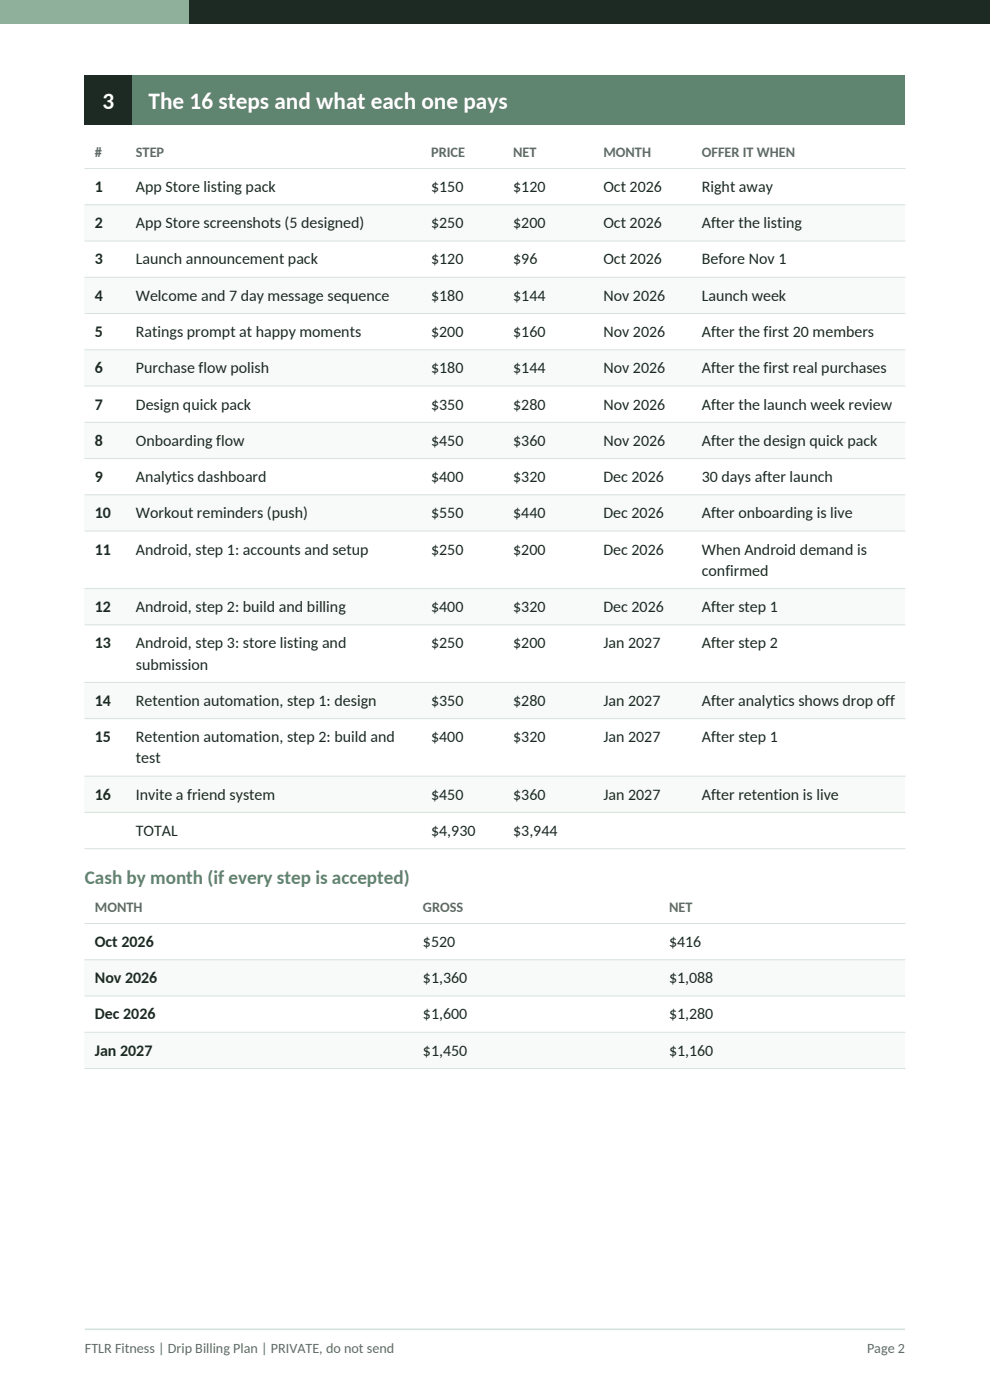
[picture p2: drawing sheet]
<svg xmlns="http://www.w3.org/2000/svg" width="210mm" height="297mm" viewBox="0 0 210 297" stroke-linecap="round" stroke-linejoin="round" font-family="sans-serif">
<defs><g id="words">
<g font-size="4.9" fill="#fff">
<text x="21.7" y="23.1">3</text>
<text x="31.5" y="23.1">The 16 steps and what each one pays</text>
</g>
<text font-size="4.1" fill="#5f8570" x="18" y="187.6">Cash by month (if every step is accepted)</text>
<g font-size="3.4" fill="#1d2a24">
<text x="20.1" y="40.7">1</text>
<text x="28.8" y="40.7">App Store listing pack</text>
<text x="91.5" y="40.7">$150</text>
<text x="108.9" y="40.7">$120</text>
<text x="128" y="40.7">Oct 2026</text>
<text x="148.9" y="40.7">Right away</text>
<text x="20.1" y="48.4">2</text>
<text x="28.8" y="48.4">App Store screenshots (5 designed)</text>
<text x="91.5" y="48.4">$250</text>
<text x="108.9" y="48.4">$200</text>
<text x="128" y="48.4">Oct 2026</text>
<text x="148.9" y="48.4">After the listing</text>
<text x="20.1" y="56.1">3</text>
<text x="28.8" y="56.1">Launch announcement pack</text>
<text x="91.5" y="56.1">$120</text>
<text x="108.9" y="56.1">$96</text>
<text x="128" y="56.1">Oct 2026</text>
<text x="148.9" y="56.1">Before Nov 1</text>
<text x="20.1" y="63.8">4</text>
<text x="28.8" y="63.8">Welcome and 7 day message sequence</text>
<text x="91.5" y="63.8">$180</text>
<text x="108.9" y="63.8">$144</text>
<text x="128" y="63.8">Nov 2026</text>
<text x="148.9" y="63.8">Launch week</text>
<text x="20.1" y="71.5">5</text>
<text x="28.8" y="71.5">Ratings prompt at happy moments</text>
<text x="91.5" y="71.5">$200</text>
<text x="108.9" y="71.5">$160</text>
<text x="128" y="71.5">Nov 2026</text>
<text x="148.9" y="71.5">After the first 20 members</text>
<text x="20.1" y="79.2">6</text>
<text x="28.8" y="79.2">Purchase flow polish</text>
<text x="91.5" y="79.2">$180</text>
<text x="108.9" y="79.2">$144</text>
<text x="128" y="79.2">Nov 2026</text>
<text x="148.9" y="79.2">After the first real purchases</text>
<text x="20.1" y="86.9">7</text>
<text x="28.8" y="86.9">Design quick pack</text>
<text x="91.5" y="86.9">$350</text>
<text x="108.9" y="86.9">$280</text>
<text x="128" y="86.9">Nov 2026</text>
<text x="148.9" y="86.9">After the launch week review</text>
<text x="20.1" y="94.6">8</text>
<text x="28.8" y="94.6">Onboarding flow</text>
<text x="91.5" y="94.6">$450</text>
<text x="108.9" y="94.6">$360</text>
<text x="128" y="94.6">Nov 2026</text>
<text x="148.9" y="94.6">After the design quick pack</text>
<text x="20.1" y="102.3">9</text>
<text x="28.8" y="102.3">Analytics dashboard</text>
<text x="91.5" y="102.3">$400</text>
<text x="108.9" y="102.3">$320</text>
<text x="128" y="102.3">Dec 2026</text>
<text x="148.9" y="102.3">30 days after launch</text>
<text x="20.1" y="109.9">10</text>
<text x="28.8" y="109.9">Workout reminders (push)</text>
<text x="91.5" y="109.9">$550</text>
<text x="108.9" y="109.9">$440</text>
<text x="128" y="109.9">Dec 2026</text>
<text x="148.9" y="109.9">After onboarding is live</text>
<text x="20.1" y="117.6">11</text>
<text x="28.8" y="117.6">Android, step 1: accounts and setup</text>
<text x="91.5" y="117.6">$250</text>
<text x="108.9" y="117.6">$200</text>
<text x="128" y="117.6">Dec 2026</text>
<text x="148.9" y="117.6">When Android demand is</text>
<text x="148.9" y="122.2">confirmed</text>
<text x="20.1" y="129.8">12</text>
<text x="28.8" y="129.8">Android, step 2: build and billing</text>
<text x="91.5" y="129.8">$400</text>
<text x="108.9" y="129.8">$320</text>
<text x="128" y="129.8">Dec 2026</text>
<text x="148.9" y="129.8">After step 1</text>
<text x="20.1" y="137.5">13</text>
<text x="28.8" y="137.5">Android, step 3: store listing and</text>
<text x="91.5" y="137.5">$250</text>
<text x="108.9" y="137.5">$200</text>
<text x="128" y="137.5">Jan 2027</text>
<text x="148.9" y="137.5">After step 2</text>
<text x="28.8" y="142">submission</text>
<text x="20.1" y="149.7">14</text>
<text x="28.8" y="149.7">Retention automation, step 1: design</text>
<text x="91.5" y="149.7">$350</text>
<text x="108.9" y="149.7">$280</text>
<text x="128" y="149.7">Jan 2027</text>
<text x="148.9" y="149.7">After analytics shows drop off</text>
<text x="20.1" y="157.4">15</text>
<text x="28.8" y="157.4">Retention automation, step 2: build and</text>
<text x="28.8" y="161.9">test</text>
<text x="91.5" y="157.4">$400</text>
<text x="108.9" y="157.4">$320</text>
<text x="128" y="157.4">Jan 2027</text>
<text x="148.9" y="157.4">After step 1</text>
<text x="20.1" y="169.6">16</text>
<text x="28.8" y="169.6">Invite a friend system</text>
<text x="91.5" y="169.6">$450</text>
<text x="108.9" y="169.6">$360</text>
<text x="128" y="169.6">Jan 2027</text>
<text x="148.9" y="169.6">After retention is live</text>
<text x="28.8" y="177.3">TOTAL</text>
<text x="91.5" y="177.3">$4,930</text>
<text x="108.9" y="177.3">$3,944</text>
<text x="20.1" y="200.9">Oct 2026</text>
<text x="89.7" y="200.9">$520</text>
<text x="141.9" y="200.9">$416</text>
<text x="20.1" y="208.6">Nov 2026</text>
<text x="89.7" y="208.6">$1,360</text>
<text x="141.9" y="208.6">$1,088</text>
<text x="20.1" y="216.3">Dec 2026</text>
<text x="89.7" y="216.3">$1,600</text>
<text x="141.9" y="216.3">$1,280</text>
<text x="20.1" y="224">Jan 2027</text>
<text x="89.7" y="224">$1,450</text>
<text x="141.9" y="224">$1,160</text>
</g>
<g font-size="3" fill="#5e6d65">
<text x="20.1" y="33.3">#</text>
<text x="28.8" y="33.3">STEP</text>
<text x="91.5" y="33.3">PRICE</text>
<text x="108.9" y="33.3">NET</text>
<text x="128" y="33.3">MONTH</text>
<text x="148.9" y="33.3">OFFER IT WHEN</text>
<text x="20.1" y="193.5">MONTH</text>
<text x="89.7" y="193.5">GROSS</text>
<text x="141.9" y="193.5">NET</text>
<text x="18" y="287">FTLR Fitness | Drip Billing Plan | PRIVATE, do not send</text>
<text x="183.9" y="287">Page 2</text>
</g>
</g></defs>
<path d="M0 0h210v5h-210z" fill-rule="evenodd" fill="#1d2a24"/>
<path d="M0 0h40v5h-40z" fill-rule="evenodd" fill="#8fb09b"/>
<path d="M18 282h174" fill="none" stroke="#d8e3dc" stroke-width=".35"/>
<path d="M18 16h174v10.6h-174z" fill-rule="evenodd" fill="#5f8570"/>
<path d="M18 16h10v10.6h-10z" fill-rule="evenodd" fill="#1d2a24"/>
<g fill="#f7faf8">
<path d="M18 43.4h174v7.7h-174z" fill-rule="evenodd"/>
<path d="M18 58.8h174v7.7h-174z" fill-rule="evenodd"/>
<path d="M18 74.2h174v7.7h-174z" fill-rule="evenodd"/>
<path d="M18 89.6h174v7.7h-174z" fill-rule="evenodd"/>
<path d="M18 105h174v7.7h-174z" fill-rule="evenodd"/>
<path d="M18 124.9h174v7.7h-174z" fill-rule="evenodd"/>
<path d="M18 144.8h174v7.7h-174z" fill-rule="evenodd"/>
<path d="M18 164.7h174v7.7h-174z" fill-rule="evenodd"/>
</g>
<g fill="none" stroke="#d8e3dc" stroke-width=".21">
<path d="M18 35.8h174M18 43.4h174M18 51.1h174M18 58.8h174M18 66.5h174M18 74.2h174M18 81.9h174M18 89.6h174M18 97.3h174M18 105h174M18 112.7h174M18 124.9h174"/>
<path d="M18 132.6h174M18 144.8h174M18 152.5h174M18 164.7h174M18 172.4h174M18 180h174"/>
</g>
<g fill="#f7faf8">
<path d="M18 203.6h174v7.7h-174z" fill-rule="evenodd"/>
<path d="M18 219h174v7.7h-174z" fill-rule="evenodd"/>
</g>
<path d="M18 195.9h174M18 203.6h174M18 211.3h174M18 219h174M18 226.7h174" fill="none" stroke="#d8e3dc" stroke-width=".21"/>
<use href="#words"/>
</svg>
